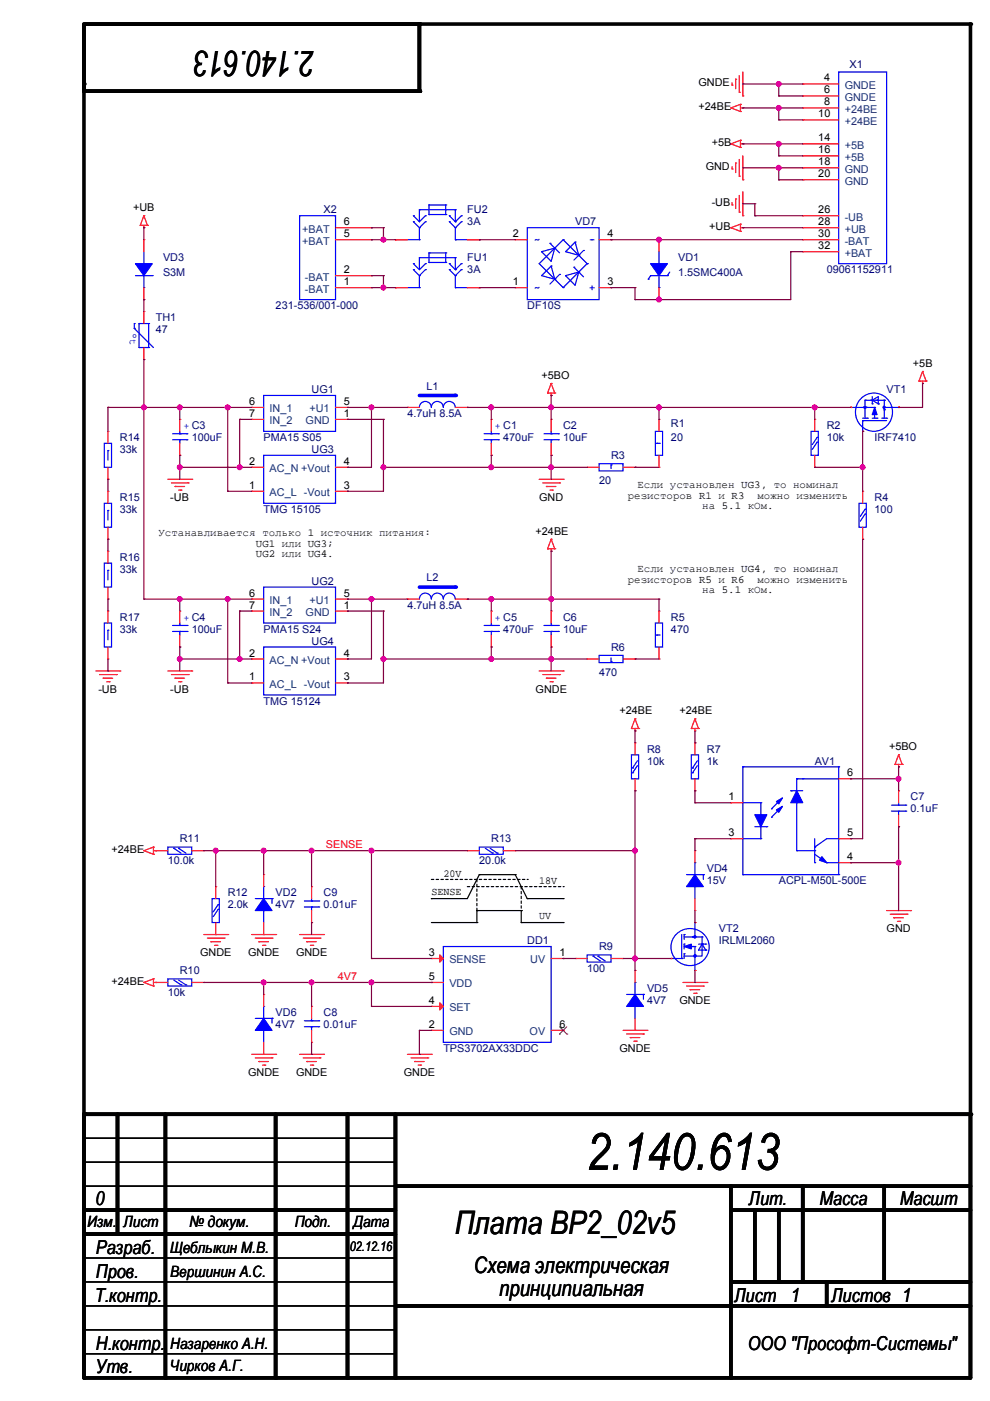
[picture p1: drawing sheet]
<svg xmlns="http://www.w3.org/2000/svg" width="210mm" height="297mm" viewBox="0 0 210 297" stroke-linecap="round" stroke-linejoin="round" font-family="sans-serif">
<defs><g id="words">
<text font-size="10.9" x="124.3" y="248">2.140.613</text>
<text font-size="7.4" x="66.8" y="10.8" transform="rotate(-180 66.8 10.8)">2.140.613</text>
<text font-size="6.9" x="96.4" y="261.6">Плата BP2_02v5</text>
<g font-size="4.8">
<text x="100.5" y="269.9">Схема электрическая</text>
<text x="105.8" y="274.8">принципиальная</text>
</g>
<g font-size="4.1">
<text x="20.3" y="255.5">0</text>
<text x="158.8" y="255.5">Лит.</text>
<text x="173.8" y="255.5">Масса</text>
<text x="190.8" y="255.5">Масшт</text>
<text x="20.3" y="265.9">Разраб.</text>
<text x="20.3" y="271">Пров.</text>
<text x="20.1" y="276.1">Т.контр.</text>
<text x="155.7" y="276.1">Лист</text>
<text x="167.7" y="276.1">1</text>
<text x="176.3" y="276.1">Листов 1</text>
<text x="20.3" y="286.2">Н.контр.</text>
<text x="158.6" y="286.2">ООО &quot;Прософт-Системы&quot;</text>
<text x="20.3" y="291">Утв.</text>
</g>
<g font-size="3.3">
<text x="18.6" y="260.1">Изм.</text>
<text x="26.2" y="260.1">Лист</text>
<text x="40.2" y="260.1">№ докум.</text>
<text x="62.5" y="260.1">Подп.</text>
<text x="75" y="260.1">Дата</text>
<text x="36.1" y="265.7">Щеблыкин М.В.</text>
<text x="36.1" y="270.8">Вершинин А.С.</text>
<text x="36.1" y="286">Назаренко А.Н.</text>
<text x="36.1" y="290.6">Чирков А.Г.</text>
</g>
<text font-size="2.8" x="74.2" y="265.3">02.12.16</text>
<g font-size="2.3">
<text x="174.8" y="17.3">4</text>
<text x="148.1" y="23.4">+24BE</text>
<text x="148.1" y="18.3">GNDE</text>
<text x="174.8" y="19.8">6</text>
<text x="174.8" y="22.4">8</text>
<text x="173.5" y="24.9">10</text>
<text x="173.5" y="30">14</text>
<text x="150.9" y="31">+5B</text>
<text x="173.5" y="32.5">16</text>
<text x="173.5" y="35.1">18</text>
<text x="149.6" y="36.1">GND</text>
<text x="173.5" y="37.6">20</text>
<text x="28.2" y="44.7">+UB</text>
<text x="72.9" y="47.8">6</text>
<text x="150.9" y="43.7">-UB</text>
<text x="173.5" y="45.2">26</text>
<text x="173.5" y="47.8">28</text>
<text x="72.9" y="50.3">5</text>
<text x="108.7" y="50.3">2</text>
<text x="128.8" y="50.3">4</text>
<text x="150.4" y="48.8">+UB</text>
<text x="173.5" y="50.3">30</text>
<text x="173.5" y="52.8">32</text>
<text x="72.9" y="57.9">2</text>
<text x="72.9" y="60.5">1</text>
<text x="108.7" y="60.5">1</text>
<text x="128.8" y="60.5">3</text>
<text x="193.6" y="77.8">+5B</text>
<text x="114.8" y="80.3">+5BO</text>
<text x="52.9" y="88.4">7</text>
<text x="52.9" y="85.9">6</text>
<text x="72.9" y="88.4">1</text>
<text x="72.9" y="85.9">5</text>
<text x="52.9" y="98.6">2</text>
<text x="72.9" y="98.6">4</text>
<text x="36.1" y="106.2">-UB</text>
<text x="52.9" y="103.6">1</text>
<text x="72.9" y="103.6">3</text>
<text x="114.3" y="106.2">GND</text>
<text x="133.1" y="105.7">резисторов R1 и R3</text>
<text x="135.1" y="103.4">Если установлен UG3, то номинал</text>
<text x="160.6" y="105.7">можно изменить</text>
<text x="33.6" y="113.6">Устанавливается только 1 источник питания:</text>
<text x="113.6" y="113.3">+24BE</text>
<text x="148.9" y="108">на 5.1 кОм.</text>
<text x="54.3" y="115.9">UG1 или UG3;</text>
<text x="54.3" y="118.2">UG2 или UG4.</text>
<text x="133.1" y="123.5">резисторов R5 и R6</text>
<text x="135.1" y="121.2">Если установлен UG4, то номинал</text>
<text x="148.9" y="125.8">на 5.1 кОм.</text>
<text x="160.6" y="123.5">можно изменить</text>
<text x="52.9" y="129">7</text>
<text x="52.9" y="126.5">6</text>
<text x="72.9" y="129">1</text>
<text x="72.9" y="126.5">5</text>
<text x="52.9" y="139.2">2</text>
<text x="72.9" y="139.2">4</text>
<text x="20.8" y="146.9">-UB</text>
<text x="36.1" y="146.9">-UB</text>
<text x="52.9" y="144.3">1</text>
<text x="72.9" y="144.3">3</text>
<text x="113.6" y="146.9">GNDE</text>
<text x="131.3" y="151.4">+24BE</text>
<text x="144" y="151.4">+24BE</text>
<text x="188.5" y="159">+5BO</text>
<text x="179.6" y="164.6">6</text>
<text x="154.5" y="169.7">1</text>
<text x="154.5" y="177.3">3</text>
<text x="179.6" y="177.3">5</text>
<text x="23.6" y="180.9">+24BE</text>
<text x="94" y="186">20V</text>
<text x="179.6" y="182.4">4</text>
<text x="91.5" y="189.8">SENSE</text>
<text x="114.3" y="187.5">18V</text>
<text x="114.3" y="194.9">UV</text>
<text x="188" y="197.7">GND</text>
<text x="42.4" y="202.7">GNDE</text>
<text x="52.6" y="202.7">GNDE</text>
<text x="62.8" y="202.7">GNDE</text>
<text x="91" y="202.7">3</text>
<text x="118.6" y="202.7">1</text>
<text x="23.6" y="208.8">+24BE</text>
<text x="91" y="207.8">5</text>
<text x="91" y="212.9">4</text>
<text x="144" y="212.9">GNDE</text>
<text x="91" y="217.9">2</text>
<text x="118.6" y="217.9">6</text>
<text x="131.3" y="223.1">GNDE</text>
<text x="52.6" y="228.1">GNDE</text>
<text x="62.8" y="228.1">GNDE</text>
<text x="85.6" y="228.1">GNDE</text>
</g>
<g font-size="2.3" fill="#000080">
<text x="180.1" y="14.5">X1</text>
<text x="68.6" y="45.3">X2</text>
<text x="99.1" y="45.3">FU2</text>
<text x="99.1" y="47.8">3A</text>
<text x="121.9" y="47.8">VD7</text>
<text x="34.6" y="55.4">VD3</text>
<text x="34.6" y="58.5">S3M</text>
<text x="99.1" y="55.4">FU1</text>
<text x="99.1" y="58">3A</text>
<text x="143.8" y="55.4">VD1</text>
<text x="143.8" y="58.5">1.5SMC400A</text>
<text x="175.3" y="58">09061152911</text>
<text x="58.4" y="65.6">231-536/001-000</text>
<text x="111.8" y="65.6">DF10S</text>
<text x="33" y="68.1">TH1</text>
<text x="33" y="70.7">47</text>
<text x="66.1" y="83.4">UG1</text>
<text x="90.4" y="82.6">L1</text>
<text x="188" y="83.4">VT1</text>
<text x="86.4" y="88.4">4.7uH 8.5A</text>
<text x="25.4" y="93.5">R14</text>
<text x="40.7" y="93.5">100uF</text>
<text x="55.9" y="93.5">PMA15 S05</text>
<text x="106.7" y="93.5">470uF</text>
<text x="119.4" y="91">C2</text>
<text x="119.4" y="93.5">10uF</text>
<text x="142.3" y="90.5">R1</text>
<text x="142.3" y="93.5">20</text>
<text x="175.3" y="91">R2</text>
<text x="175.3" y="93.5">10k</text>
<text x="185.4" y="93.5">IRF7410</text>
<text x="25.4" y="96.1">33k</text>
<text x="66.1" y="96.1">UG3</text>
<text x="129.6" y="97.3">R3</text>
<text x="25.4" y="106.2">R15</text>
<text x="127" y="102.7">20</text>
<text x="185.4" y="106.2">R4</text>
<text x="25.4" y="108.8">33k</text>
<text x="55.9" y="108.8">TMG 15105</text>
<text x="185.4" y="108.8">100</text>
<text x="25.4" y="118.9">R16</text>
<text x="25.4" y="121.5">33k</text>
<text x="66.1" y="124">UG2</text>
<text x="90.4" y="123.2">L2</text>
<text x="25.4" y="131.6">R17</text>
<text x="86.4" y="129.1">4.7uH 8.5A</text>
<text x="119.4" y="131.6">C6</text>
<text x="142.3" y="131.6">R5</text>
<text x="25.4" y="134.2">33k</text>
<text x="40.7" y="134.2">100uF</text>
<text x="55.9" y="134.2">PMA15 S24</text>
<text x="66.1" y="136.7">UG4</text>
<text x="106.7" y="134.2">470uF</text>
<text x="119.4" y="134.2">10uF</text>
<text x="129.6" y="138">R6</text>
<text x="142.3" y="134.2">470</text>
<text x="127" y="143.3">470</text>
<text x="55.9" y="149.4">TMG 15124</text>
<text x="137.2" y="159.6">R8</text>
<text x="149.9" y="159.6">R7</text>
<text x="137.2" y="162.1">10k</text>
<text x="149.9" y="162.1">1k</text>
<text x="172.7" y="162.1">AV1</text>
<text x="193.1" y="169.7">C7</text>
<text x="193.1" y="172.3">0.1uF</text>
<text x="38.1" y="178.6">R11</text>
<text x="104.2" y="178.6">R13</text>
<text x="35.6" y="183.2">10.0k</text>
<text x="101.6" y="183.2">20.0k</text>
<text x="149.9" y="185">VD4</text>
<text x="48.3" y="190">R12</text>
<text x="58.4" y="190">VD2</text>
<text x="68.6" y="190">C9</text>
<text x="149.9" y="187.5">15V</text>
<text x="165.1" y="187.5">ACPL-M50L-500E</text>
<text x="48.3" y="192.6">2.0k</text>
<text x="58.4" y="192.6">4V7</text>
<text x="68.6" y="192.6">0.01uF</text>
<text x="152.4" y="197.7">VT2</text>
<text x="111.8" y="200.2">DD1</text>
<text x="127" y="201.5">R9</text>
<text x="152.4" y="200.2">IRLML2060</text>
<text x="38.1" y="206.5">R10</text>
<text x="124.5" y="206">100</text>
<text x="35.6" y="211.1">10k</text>
<text x="58.4" y="215.4">VD6</text>
<text x="68.6" y="215.4">C8</text>
<text x="137.2" y="210.4">VD5</text>
<text x="137.2" y="212.9">4V7</text>
<text x="58.4" y="218">4V7</text>
<text x="68.6" y="218">0.01uF</text>
<text x="94" y="223.1">TPS3702AX33DDC</text>
</g>
<g font-size="2.3" fill="#004080">
<text x="179.1" y="18.8">GNDE</text>
<text x="179.1" y="21.4">GNDE</text>
<text x="179.1" y="23.9">+24BE</text>
<text x="179.1" y="26.5">+24BE</text>
<text x="179.1" y="31.5">+5B</text>
<text x="179.1" y="34.1">+5B</text>
<text x="179.1" y="36.6">GND</text>
<text x="179.1" y="39.2">GND</text>
<text x="179.1" y="46.8">-UB</text>
<text x="64.1" y="51.9">+BAT</text>
<text x="64.1" y="49.3">+BAT</text>
<text x="179.1" y="49.3">+UB</text>
<text x="179.1" y="51.9">-BAT</text>
<text x="64.6" y="59.5">-BAT</text>
<text x="179.1" y="54.4">+BAT</text>
<text x="64.6" y="62">-BAT</text>
<text x="57.2" y="90">IN_2</text>
<text x="57.2" y="87.4">IN_1</text>
<text x="64.8" y="90">GND</text>
<text x="65.6" y="87.4">+U1</text>
<text x="57.2" y="100.1">AC_N +Vout</text>
<text x="57.2" y="105.2">AC_L -Vout</text>
<text x="57.2" y="130.6">IN_2</text>
<text x="57.2" y="128.1">IN_1</text>
<text x="64.8" y="130.6">GND</text>
<text x="65.6" y="128.1">+U1</text>
<text x="57.2" y="140.8">AC_N +Vout</text>
<text x="57.2" y="145.8">AC_L -Vout</text>
<text x="95.3" y="209.3">VDD</text>
<text x="95.3" y="204.3">SENSE</text>
<text x="112.4" y="204.3">UV</text>
<text x="95.3" y="214.4">SET</text>
<text x="95.3" y="219.5">GND</text>
<text x="112.3" y="219.5">OV</text>
</g>
<g font-size="2.3" fill="#00f">
<text x="114.6" y="50.2" transform="rotate(-180 114.6 50.2)">~</text>
<text x="126.3" y="50.2" transform="rotate(-180 126.3 50.2)">-</text>
<text x="114.6" y="60.3" transform="rotate(-180 114.6 60.3)">~</text>
<text x="126.3" y="60.3" transform="rotate(-180 126.3 60.3)">+</text>
<text x="27.5" y="70.6" transform="rotate(90 27.5 70.6)">°t</text>
<text x="38.9" y="91">+ C3</text>
<text x="104.9" y="91">+ C1</text>
<text x="38.9" y="131.6">+ C4</text>
<text x="104.9" y="131.6">+ C5</text>
</g>
<g font-size="2.3" fill="#f00">
<text x="69.1" y="179.9">SENSE</text>
<text x="71.6" y="207.8">4V7</text>
</g>
</g></defs>
<g fill="none" stroke="#000" stroke-width=".76">
<path d="M17.8 5.1h188v287h-188v-286.7M88.9 5.1v14.2h-71.1M18.1 236.2h187.7M24.9 236.2v25.4M35.1 236.2v55.9M58.4 236.2v55.9M73.7 236.2v55.9M83.8 236.2v55.9M17.8 256.6h66M83.8 251.5h122M155 251.5v40.6M155 256.6h50.8"/>
<path d="M160 256.6v15.2M165.1 256.6v15.2M170.2 251.5v20.3M187.5 251.5v20.3M17.8 261.6h66M83.8 276.9h122M155 271.8h50.8M175.3 271.8v5.1"/>
</g>
<g fill="#000">
<circle cx="17.8" cy="17.8" r=".38"/>
<circle cx="17.8" cy="19.3" r=".38"/>
<circle cx="88.9" cy="5.1" r=".38"/>
<circle cx="88.9" cy="19.3" r=".38"/>
<circle cx="205.8" cy="5.1" r=".38"/>
<circle cx="17.8" cy="236.2" r=".38"/>
<circle cx="18.1" cy="236.2" r=".38"/>
<circle cx="205.8" cy="236.2" r=".38"/>
<circle cx="17.8" cy="256.6" r=".38"/>
<circle cx="83.8" cy="251.5" r=".38"/>
<circle cx="155" cy="256.6" r=".38"/>
<circle cx="17.8" cy="261.6" r=".38"/>
<circle cx="24.9" cy="261.6" r=".38"/>
<circle cx="83.8" cy="276.9" r=".38"/>
<circle cx="155" cy="271.8" r=".38"/>
<circle cx="160" cy="271.8" r=".38"/>
<circle cx="165.1" cy="271.8" r=".38"/>
<circle cx="170.2" cy="271.8" r=".38"/>
<circle cx="175.3" cy="276.9" r=".38"/>
<circle cx="187.5" cy="271.8" r=".38"/>
<circle cx="17.8" cy="292.1" r=".38"/>
<circle cx="35.1" cy="292.1" r=".38"/>
<circle cx="58.4" cy="292.1" r=".38"/>
<circle cx="73.7" cy="292.1" r=".38"/>
<circle cx="83.8" cy="292.1" r=".38"/>
<circle cx="155" cy="292.1" r=".38"/>
</g>
<g fill="none" stroke="#000" stroke-width=".25">
<path d="M91.5 190.5h.1M91.5 195.6h9.6M101.1 193.1h.1M101.1 195.6h.1M101.1 193.1v2.5M101.1 193.1h9.4M101.6 185.4h.1M101.6 185.4h7.6M101.6 185.4l-2.5 5.1h-7.6M109.2 185.4h.1M109.2 185.4l2.6 5.1M110.5 195.6h.1"/>
<path d="M110.5 193.1h.1M110.5 193.1v2.5M110.5 195.6h8.9M111.8 190.5h.1M111.8 190.5h7.6M119.4 195.6h.1M119.4 190.5h.1M17.8 237h.1M17.8 236.5v.5M17.8 246.4h.1M17.8 241.3h.1M17.8 251.5h.1"/>
<path d="M17.8 246.4h66M17.8 241.3h66M17.8 251.5h66M17.8 276.9h.1M17.8 271.8h.1M17.8 266.7h.1M17.8 276.9h66M17.8 271.8h66M17.8 266.7h66M17.8 287h.1M17.8 282h.1M17.8 287h66"/>
<path d="M17.8 282h66"/>
</g>
<path d="M91.5 186.5h20.3M99.1 188h20.3M101.1 186.5v6.6M101.1 193.1h.1M110.5 188v5.1M110.5 193.1h.1M111.8 186.5h.1M119.4 188h.1" fill="none" stroke="#000" stroke-width=".25" stroke-dasharray=".5 .5"/>
<g fill="none" stroke="#f00" stroke-width=".25">
<path d="M155.2 18.1h.1M155.2 17.5v.6M156 16.8h.1M156 16.8v2M156.7 19.6h.1M156.7 16v3.6M157.5 15.3v5M155 30.5h.1M155 22.9h.1M155 30.5l2 .8M155 22.9l2 .7M155.2 35.8h.1"/>
<path d="M155.2 35.3v.5M156 34.6h.1M156 34.6v2M156.7 37.4h.1M156.7 33.8v3.6M157 31.3h.1M157 29.7h.1M157 23.6h.1M157 22.1h.1M157 22.1v1.5M157 29.7v1.6M157 30.5h.5"/>
<path d="M157 29.7l-2 .8M157 22.9h.5M157 22.1l-2 .8M157.5 38.1h.1M157.5 30.5h.1M157.5 22.9h.1M157.5 20.3h.1M157.5 33v5.1M29.7 47.8h.1M29.7 47.8h1.6M30.5 48.3h.1M30.5 45.7h.1"/>
<path d="M30.5 47.8v.5M30.5 45.7l-.8 2.1M30.5 45.7l.8 2.1M31.3 47.8h.1M155 48.3h.1M155 48.3l2 .7M155.2 43.5h.1M155.2 42.9v.6M156 42.2h.1M156 42.2v2M156.7 45h.1M156.7 41.4v3.6"/>
<path d="M157 49h.1M157 47.5h.1M157 47.5v1.5M157 48.3h.5M157 47.5l-2 .8M157.5 48.3h.1M157.5 45.7h.1M157.5 40.7v5M195.6 78.8h.1M195.6 78.8l-.8 2M195.6 78.8l.8 2M116.1 83.3h.1"/>
<path d="M116.1 83.3h1.5M116.9 83.8h.1M116.9 81.3h.1M116.9 83.3v.5M116.9 81.3l-.8 2M116.9 81.3l.7 2M117.6 83.3h.1M194.8 80.8h.1M194.8 80.8h1.6M195.6 81.3h.1M195.6 80.8v.5M196.4 80.8h.1"/>
<path d="M35.6 101.6h5.1M36.3 102.4h3.6M37.1 103.1h.1M37.1 103.1h2M37.9 103.9h.5M38.4 103.9h.1M39.9 102.4h.1M40.7 101.6h.1M114.3 101.6h5.1M115.1 102.4h3.5M115.8 103.1h.1M115.8 103.1h2.1"/>
<path d="M116.1 116.4h.1M116.1 116.4h1.5M116.6 103.9h.5M116.9 116.9h.1M116.9 114.3h.1M116.9 116.4v.5M116.9 114.3l-.8 2.1M116.9 114.3l.7 2.1M117.1 103.9h.1M117.6 116.4h.1M118.6 102.4h.1M119.4 101.6h.1"/>
<path d="M20.3 142.3h5.1M21.1 143h3.6M21.9 143.8h.1M21.9 143.8h2M22.6 144.5h.5M23.1 144.5h.1M24.7 143h.1M25.4 142.3h.1M35.6 142.3h5.1M36.3 143h3.6M37.1 143.8h.1M37.1 143.8h2"/>
<path d="M37.9 144.5h.5M38.4 144.5h.1M39.9 143h.1M40.7 142.3h.1M114.3 142.3h5.1M115.1 143h3.5M115.8 143.8h.1M115.8 143.8h2.1M116.6 144.5h.5M117.1 144.5h.1M118.6 143h.1M119.4 142.3h.1"/>
<path d="M133.9 154.5h.1M133.9 154.5h1.5M134.6 155h.1M134.6 152.4h.1M134.6 154.5v.5M134.6 152.4l-.7 2.1M134.6 152.4l.8 2.1M135.4 154.5h.1M146.6 154.5h.1M146.6 154.5h1.5M147.3 155h.1M147.3 152.4h.1"/>
<path d="M147.3 154.5v.5M147.3 152.4l-.7 2.1M147.3 152.4l.8 2.1M148.1 154.5h.1M32.5 179.6h.1M32.5 179.6v1.5M32.5 179.6l-2 .8M189.8 162.1h.1M189.8 162.1h1.5M190.5 162.6h.1M190.5 160h.1M190.5 167.7h.1"/>
<path d="M190.5 175.3h.1M190.5 162.1v.5M190.5 167.7v2.5M190.5 172.7v2.6M190.5 160l-.7 2.1M190.5 160l.8 2.1M191.3 162.1h.1M30.5 180.4h.1M30.5 180.4l2 .7M32.5 181.1h.1M32.5 180.4h.5M33 180.4h.1"/>
<path d="M43.2 198.1h5.1M44 198.9h3.5M44.7 199.7h.1M44.7 199.7h2.1M47.5 198.9h.1M48.3 198.1h.1M53.4 198.1h5M54.1 198.9h3.6M54.9 199.7h.1M54.9 199.7h2M57.7 198.9h.1M58.4 198.1h.1"/>
<path d="M63.5 198.1h5.1M64.3 198.9h3.5M65 199.7h.1M65 199.7h2.1M67.8 198.9h.1M68.6 198.1h.1M188 193.1h5.1M188.7 193.8h3.6M189.5 194.6h.1M189.5 194.6h2M190.3 195.3h.5M190.8 195.3h.1"/>
<path d="M192.3 193.8h.1M193.1 193.1h.1M30.5 208.3h.1M30.5 208.3l2 .8M32.5 209.1h.1M32.5 207.5h.1M32.5 207.5v1.6M32.5 208.3h.5M32.5 207.5l-2 .8M33 208.3h.1M45.5 200.4h.5M46 200.4h.1"/>
<path d="M55.6 200.4h.6M56.2 200.4h.1M65.8 200.4h.5M66.3 200.4h.1M132.1 218.5h5.1M132.9 219.2h3.5M133.6 220h.1M133.6 220h2.1M136.4 219.2h.1M137.2 218.5h.1M144.8 208.3h5.1M145.6 209.1h3.5"/>
<path d="M146.3 209.8h.1M146.3 209.8h2.1M147.1 210.6h.5M147.6 210.6h.1M149.1 209.1h.1M149.9 208.3h.1M53.4 223.5h5M54.1 224.3h3.6M54.9 225.1h.1M54.9 225.1h2M55.6 225.8h.6M56.2 225.8h.1"/>
<path d="M57.7 224.3h.1M58.4 223.5h.1M63.5 223.5h5.1M64.3 224.3h3.5M65 225.1h.1M65 225.1h2.1M65.8 225.8h.5M66.3 225.8h.1M67.8 224.3h.1M68.6 223.5h.1M86.4 223.5h5.1M87.1 224.3h3.6"/>
<path d="M87.9 225.1h.1M87.9 225.1h2M88.7 225.8h.5M89.2 225.8h.1M90.7 224.3h.1M91.5 223.5h.1M134.4 220.7h.5M134.9 220.7h.1"/>
</g>
<g fill="none" stroke="#00f" stroke-width=".25">
<path d="M189 172h3M189 170.7h3M190.5 170.7h.1M190.5 172h.1M190.5 170.2v.5M190.5 172v.7M192 172h.1M192 170.7h.1M132.9 210.8h3.5M134.6 213.4h.1M134.6 208.3h.1M134.6 208.3v2.5"/>
<path d="M134.6 213.4v2.5M136.4 210.8h.1"/>
</g>
<path d="M134.6 210.8l1.8 2.6h-3.5z" fill-rule="evenodd" fill="#00f"/>
<g fill="none" stroke="#00f" stroke-width=".25">
<path d="M177.8 15.3h10.2v40.6h-10.2zM28.5 69.6h.1M28.5 68.6h.1M28.5 69.6l4 4.1M28.5 68.6v1M29.5 73.7h.1M29.5 68.6h.1M29.5 68.6h2M29.5 73.7h2M29.5 68.6v5.1M31.5 68.6h.1M31.5 73.7h.1"/>
<path d="M31.5 68.6v5.1M55.9 83.8h15.2v7.7h-15.2zM127 98.3h5.1v1.5h-5.1zM129.6 98.6h.1M129.6 98.6v.7M172 91.5h1.5v5h-1.5zM173.2 93.7h.1M173.2 92.7h.1M173.2 93.7l-1 1.6M173.2 92.7l-1 1.6M88.9 127a1.27 1.27 0 0 1 1.3-1.2 1.27 1.27 0 0 1 1.3 1.2 1.27 1.27 0 0 1 1.2-1.2 1.27 1.27 0 0 1 1.3 1.2 1.26 1.26 0 0 1 1.3-1.2 1.26 1.26 0 0 1 1.2 1.2M139 132.1h1.5v5.1h-1.5z"/>
<path d="M139.2 134.6h.1M139.2 134.6h.8M134.6 210.8l1.8 2.6h-3.5zM136.4 210.8h.1M136.4 210.8v1.1"/>
</g>
<g fill="none" stroke="#f00" stroke-width=".25">
<path d="M170.2 17.8h.1M170.2 17.8h7.6M170.2 20.3h.1M170.2 22.9h.1M170.2 25.4h.1M170.2 30.5h.1M170.2 33h.1M170.2 35.6h.1M170.2 38.1h.1M170.2 20.3h7.6M170.2 22.9h7.6M170.2 25.4h7.6"/>
<path d="M170.2 30.5h7.6M170.2 33h7.6M170.2 35.6h7.6M170.2 38.1h7.6M170.2 45.7h.1M170.2 48.3h.1M170.2 50.8h.1M170.2 53.4h.1M170.2 45.7h7.6M170.2 48.3h7.6M170.2 50.8h7.6M170.2 53.4h7.6"/>
<path d="M30.5 76.2h.1M30.5 66.1h.1M30.5 66.1v2.5M30.5 73.7v2.5M53.4 88.9h.1M53.4 86.4h.1M53.4 88.9h2.5M53.4 86.4h2.5M71.1 88.9h2.6M71.1 86.4h2.6M73.7 88.9h.1M73.7 86.4h.1"/>
<path d="M124.5 99.1h.1M124.5 99.1h2.5M132.1 99.1h2.5M134.6 99.1h.1M172.7 99.1h.1M172.7 88.9h.1M172.7 88.9v2.6M172.7 96.5v2.6M139.7 129.6h.1M139.7 139.7h.1M139.7 129.6v2.5M139.7 137.2v2.5"/>
<path d="M134.6 218.5h.1M134.6 205.8h.1M134.6 205.8v2.5M134.6 215.9v2.6"/>
</g>
<path d="M88.9 124.5h7.6" fill="none" stroke="#00f" stroke-width=".76"/>
<circle cx="96.5" cy="124.5" r=".38" fill="#00f"/>
<g fill="none" stroke="#f00" stroke-width=".25">
<path d="M71.1 58.4h7.7M71.1 50.8h7.7M71.1 48.3h7.7M78.8 58.4h.1M78.8 50.8h.1M78.8 48.3h.1M71.1 61h7.7M78.8 61h.1M83.8 61h.1M83.8 61h2.6M99.1 61h2.5M101.6 61h.1"/>
<path d="M116.9 88.9h.1M116.9 96.5h.1M116.9 88.9v2.6M116.9 94v2.5M139.7 88.9h.1M139.7 99.1h.1M139.7 88.9v2.6M139.7 96.5v2.6M38.1 129.6h.1M38.1 137.2h.1M38.1 129.6v2.5M38.1 134.6v2.6"/>
<path d="M53.4 129.6h.1M53.4 127h.1M53.4 127h2.5M53.4 129.6h2.5M71.1 127h2.6M71.1 129.6h2.6M73.7 129.6h.1M73.7 127h.1M86.4 127h.1M86.4 127h2.5M96.5 127h2.6M99.1 127h.1"/>
<path d="M134.6 157.5h.1M134.6 157.5v2.5M134.6 167.7h.1M134.6 165.1v2.6M33 180.4h.1M33 180.4h2.6M40.7 180.4h2.5M43.2 180.4h.1"/>
</g>
<g fill="none" stroke="#00f" stroke-width=".25">
<path d="M63.5 45.7h7.6v17.8h-7.6zM87.7 57.2h.1M87.7 55.9h.1M87.7 57.2l1.2 1.2M87.7 55.9l1.2 1.3M88.9 58.4h.1M88.9 54.6h.1M88.9 54.6v2.6M88.9 58.4v2.6M88.9 54.6h7.6M90.2 57.2h.1M90.2 55.9h.1"/>
<path d="M90.2 57.2l-1.3 1.2M90.2 55.9l-1.3 1.3M91 55.6h.1M91 53.6h.1M91 53.6v2M91 55.6h3.5M91 53.6h3.5M94.5 55.6h.1M94.5 53.6h.1M94.5 53.6v2M95.3 57.2h.1M95.3 55.9h.1"/>
<path d="M95.3 57.2l1.2 1.2M95.3 55.9l1.2 1.3M96.5 58.4h.1M96.5 54.6h.1M96.5 57.2h.1M96.5 54.6v2.6M96.5 58.4v2.6M97.8 57.2h.1M97.8 55.9h.1M97.8 57.2l-1.3 1.2M97.8 55.9l-1.3 1.3M86.4 61h2.5"/>
<path d="M88.9 61h.1M96.5 61h.1M96.5 61h2.6M115.3 93.2h3.1M115.3 92h3.1M116.9 92h.1M116.9 93.2h.1M116.9 91.5v.5M116.9 93.2v.8M118.4 93.2h.1M118.4 92h.1M139 91.5h1.5v5h-1.5z"/>
<path d="M139.2 94h.1M139.2 94h.8M36.6 133.9h3M36.6 132.6h3M38.1 132.6h.1M38.1 133.9h.1M38.1 132.1v.5M38.1 133.9v.7M39.6 133.9h.1M39.6 132.6h.1M55.9 124.5h15.2v7.6h-15.2zM35.6 179.6h5.1v1.5h-5.1z"/>
<path d="M36.9 179.9h.1M36.9 179.9l1.5 1M37.9 179.9h.1M37.9 179.9l1.5 1M133.9 160h1.5v5.1h-1.5zM134.1 162.8h.1M134.1 163.9h.1M135.1 161.3l-1 1.5M135.1 162.3l-1 1.6M143.4 198a4 4 0 0 1 6.4 .8 4 4 0 0 1-2.7 5.8 3.9 3.9 0 0 1-4.3-1.9 3.9 3.9 0 0 1 .6-4.7zM144.5 198.1v5.1M145.1 198.6h1.7"/>
<path d="M146.8 198.6h.1M147.3 198.6h.1M147.3 195.6v3M142.3 203.2h2.2M144.5 203.2h.1M145.1 202.7h2.2M145.1 200.7h2.2M146.8 200.7h.1M147.3 202.7h.1M147.3 205.8h.1M147.3 200.7h.1M147.3 202.5h.1"/>
<path d="M147.3 200.7v5.1"/>
</g>
<path d="M145.1 200.7l1.5-.5v1z" fill-rule="evenodd" fill="#00f"/>
<g fill="none" stroke="#00f" stroke-width=".25">
<path d="M145.1 198.1h.1M145.1 198.1v1.1M146.8 198.6h.1M146.8 198.6h2.1M148.9 198.6v4.1h-1.6M148.9 198.6h.1M145.1 200.7l1.5-.5v1zM148.1 200.2h1.5M148.9 200.2h.1M148.9 200.2l-.8 1.2h1.5M148.9 200.2l.7 1.2M149.6 200.2h.1"/>
<path d="M149.6 201.4h.1"/>
</g>
<circle cx="147.3" cy="198.6" r=".24" fill="#00f"/>
<circle cx="147.3" cy="198.6" r=".24" fill="none" stroke="#00f" stroke-width=".25"/>
<circle cx="147.3" cy="202.7" r=".24" fill="#00f"/>
<g fill="none" stroke="#00f" stroke-width=".25">
<path d="M180.4 86.4h.1M180.4 86.4h3M182.5 84.5a4 4 0 0 1 5.6 .1 4 4 0 0 1 0 5.6 4 4 0 0 1-5.6 0 4.2 4.2 0 0 1 0-5.7zM182.9 89.2h.1M182.9 89.2v2.3M182.9 89.2h5.1M183.4 86.4h.1M183.4 86.4v2.3M183.7 86.4h.1M183.7 86.4h1.7M185.4 86.9h.1M185.4 86.4h.1"/>
<path d="M185.4 86.4v2.3M187.5 86.9h.1M187.5 86.4h.1M187.5 86.9v1.8M187.5 86.4h3M101.6 179.6h5.1v1.5h-5.1zM102.9 179.9l1.5 1M103.9 179.9l1.5 1M104.4 180.9h.1M105.4 180.9h.1M145.1 202.2h.1M145.1 200.2h.1"/>
<path d="M145.1 200.2v1M145.1 202.2v1"/>
<circle cx="147.3" cy="202.7" r=".24"/>
</g>
<path d="M99.1 180.4h.1M99.1 180.4h2.5M106.7 180.4h2.5M109.2 180.4h.1M147.3 195.6h.1M142.3 203.2h.1M147.3 205.8h.1" fill="none" stroke="#f00" stroke-width=".25"/>
<path d="M185.4 86.4l.5 1.5h-1z" fill-rule="evenodd" fill="#00f"/>
<g fill="none" stroke="#00f" stroke-width=".25">
<path d="M183.4 84.9h2.5M184.9 85.6h.1M184.9 84.9h.1M184.9 84.1v1.5M184.9 84.9l1.3-.8v1.5M184.9 84.9l1.3 .7M185.4 86.4l.5 1.5h-1zM185.9 84.9h.1M186.2 85.6h.1M187 88.7h1M187.5 84.9h.1M187.5 86.9h.1"/>
<path d="M187.5 84.9v2M188 88.7h.1"/>
</g>
<circle cx="187.5" cy="86.4" r=".24" fill="#00f"/>
<circle cx="187.5" cy="86.4" r=".24" fill="none" stroke="#00f" stroke-width=".25"/>
<circle cx="183.4" cy="86.4" r=".24" fill="#00f"/>
<g fill="none" stroke="#00f" stroke-width=".25">
<path d="M86.4 50.8h2.5M87.7 47h.1M87.7 45.7h.1M87.7 47l1.2 1.3M87.7 45.7l1.2 1.3M88.9 50.8h.1M88.9 48.3h.1M88.9 44.5h.1M88.9 44.5v2.5M88.9 48.3v2.5M88.9 44.5h7.6M90.2 47h.1"/>
<path d="M90.2 45.7h.1M90.2 47l-1.3 1.3M90.2 45.7l-1.3 1.3M91 45.5h.1M91 43.5h.1M91 43.5v2M91 45.5h3.5M91 43.5h3.5M94.5 45.5h.1M94.5 43.5h.1M94.5 43.5v2M95.3 47h.1"/>
<path d="M95.3 45.7h.1M95.3 47l1.2 1.3M95.3 45.7l1.2 1.3M96.5 50.8h.1M96.5 48.3h.1M96.5 44.5h.1M96.5 47h.1M96.5 50.8h2.6M96.5 44.5v2.5M96.5 48.3v2.5M97.8 47h.1M97.8 45.7h.1"/>
<path d="M97.8 47l-1.3 1.3M97.8 45.7l-1.3 1.3M182.9 88.7h1M183.4 84.9h.1M183.4 84.9v1.5M183.9 88.7h.1M184.9 88.7h1M185.9 88.7h.1M185.9 84.9h1.6M187.5 84.9h.1"/>
<circle cx="183.4" cy="86.4" r=".24"/>
</g>
<path d="M83.8 50.8h.1M83.8 50.8h2.6M99.1 50.8h2.5M101.6 50.8h.1M180.4 86.4h.1M182.9 91.5h.1M190.5 86.4h.1" fill="none" stroke="#f00" stroke-width=".25"/>
<path d="M160 172.7h2.6l-1.3 2.6z" fill="#00f"/>
<g fill="none" stroke="#00f" stroke-width=".25">
<path d="M157.5 177.8h.1M157.5 170.2h3.8M157.5 177.8h3.8M160 172.7h2.6l-1.3 2.6zM160 175.3h2.6M161.3 170.2h.1M161.3 172.7h.1M161.3 177.8h.1M161.3 170.2v2.5M161.3 175.3v2.5M162.6 175.3h.1M172.7 179.6h.1"/>
<path d="M172.7 177.8v5.1M175.3 177.8l-2.6 1.8M172.7 182.9h.1M172.7 181.1l2.6 1.8M175.3 182.9h.1M175.3 182.9h2.5M177.8 182.9h.1"/>
</g>
<path d="M164.6 171.7l1.3-.7-.8 1.2z" fill="#00f"/>
<path d="M164.6 171.7l1.3-.7-.8 1.2z" fill="none" stroke="#00f" stroke-width=".25"/>
<path d="M164.6 169.9l1.3-.7-.8 1.3z" fill="#00f"/>
<path d="M157.5 162.6h.1M157.5 162.6v22.8M157.5 162.6h20.3M164.6 169.9l1.3-.7-.8 1.3zM177.8 162.6h.1M177.8 162.6v22.8M157.5 185.4h.1M157.5 185.4h20.3M177.8 185.4h.1" fill="none" stroke="#00f" stroke-width=".25"/>
<path d="M168.9 167.7l1.3 2.5h-2.5z" fill="#00f"/>
<path d="M163.6 171.5h.1M165.9 169.2l-2.3 2.3M167.7 167.7h.1M167.7 167.7h2.5M168.9 167.7l1.3 2.5h-2.5zM168.9 165.1h.1M168.9 165.1h8.9M168.9 165.1v2.6M170.2 165.1h.1M175.3 177.8h2.5M177.8 177.8h.1" fill="none" stroke="#00f" stroke-width=".25"/>
<path d="M174.3 181.6l1 1.3-1.5-.5z" fill="#00f"/>
<g fill="none" stroke="#00f" stroke-width=".25">
<path d="M28.7 58.4h3.6M30.5 55.9h.1M30.5 53.4v2.5M30.5 58.4v2.6M32.3 58.4h.1M30.5 61h.1M163.6 173.2h.1M165.9 171l-2.3 2.2M168.9 170.2v10.2M168.9 180.4h.1M168.9 180.4h3.8M172.7 180.4h.1"/>
<path d="M174.3 181.6l1 1.3-1.5-.5z"/>
</g>
<path d="M155 177.8h.1M155 170.2h.1M155 177.8h2.5M155 170.2h2.5M177.8 177.8h2.6M177.8 165.1h2.6M180.4 177.8h.1M180.4 165.1h.1M177.8 182.9h2.6M180.4 182.9h.1" fill="none" stroke="#f00" stroke-width=".25"/>
<path d="M28.7 55.9h3.6l-1.8 2.5z" fill-rule="evenodd" fill="#00f"/>
<g fill="none" stroke="#00f" stroke-width=".25">
<path d="M28.7 55.9h3.6l-1.8 2.5zM115.3 133.9h3.1M115.3 132.6h3.1M116.9 132.6h.1M116.9 133.9h.1M116.9 132.1v.5M116.9 133.9v.7M118.4 133.9h.1M118.4 132.6h.1M54.1 215.9h3.6M55.9 218.5h.1M55.9 213.4h.1"/>
<path d="M55.9 213.4v2.5M55.9 218.5v2.5M57.7 215.9h.1"/>
</g>
<path d="M30.5 50.8h.1M30.5 50.8v2.6M30.5 63.5h.1M30.5 61v2.5M116.9 129.6h.1M116.9 137.2h.1M116.9 129.6v2.5M116.9 134.6v2.6" fill="none" stroke="#f00" stroke-width=".25"/>
<path d="M55.9 215.9l1.8 2.6h-3.6z" fill-rule="evenodd" fill="#00f"/>
<g fill="none" stroke="#00f" stroke-width=".25">
<path d="M22.1 94h1.5v5.1h-1.5zM22.9 95.5h.1M22.9 95.5v2.1M36.6 93.2h3M36.6 92h3M38.1 92h.1M38.1 93.2h.1M38.1 91.5v.5M38.1 93.2v.8M39.6 93.2h.1M39.6 92h.1M55.9 96.5h15.2v10.2h-15.2z"/>
<path d="M22.1 119.4h1.5v5.1h-1.5zM22.1 106.7h1.5v5.1h-1.5zM22.9 108.2h.1M22.9 108.2v2.1M182.1 106.7h1.6v5.1h-1.6zM183.4 109h.1M183.4 108h.1M183.4 109l-1 1.5M183.4 108l-1 1.5M22.1 132.1h1.5v5.1h-1.5zM22.9 120.9h.1M22.9 133.6h.1"/>
<path d="M22.9 120.9v2.1M22.9 133.6v2.1M55.9 137.2h15.2v10.1h-15.2zM45 190.5h1.5v5.1h-1.5zM46.2 192.8h.1M46.2 191.8h.1M46.2 192.8l-1 1.5M46.2 191.8l-1 1.5M35.6 207.5h5.1v1.6h-5.1zM36.9 207.8l1.5 1M37.9 207.8l1.5 1M38.4 208.8h.1"/>
<path d="M39.4 208.8h.1M55.9 215.9l1.8 2.6h-3.6zM57.7 215.9h.1M57.7 215.9v1M64.5 217.7h3.1M64.5 216.4h3.1M66.1 216.4h.1M66.1 217.7h.1M66.1 215.9v.5M66.1 217.7v.8M67.6 217.7h.1M67.6 216.4h.1"/>
<path d="M94 200.7h22.9v20.3h-22.9z"/>
</g>
<g fill="none" stroke="#f00" stroke-width=".25">
<path d="M22.9 91.5h.1M22.9 91.5v2.5M22.9 99.1v2.5M38.1 88.9h.1M38.1 96.5h.1M38.1 88.9v2.6M38.1 94v2.5M53.4 99.1h.1M53.4 99.1h2.5M71.1 99.1h2.6M73.7 99.1h.1M22.9 116.9h.1"/>
<path d="M22.9 114.3h.1M22.9 104.2h.1M22.9 101.6h.1M22.9 104.2v2.5M22.9 111.8v2.5M22.9 116.9v2.5M53.4 104.2h.1M53.4 104.2h2.5M71.1 104.2h2.6M73.7 104.2h.1M182.9 114.3h.1M182.9 104.2h.1"/>
<path d="M182.9 104.2v2.5M182.9 111.8v2.5M22.9 127h.1M22.9 139.7h.1M22.9 129.6h.1M22.9 124.5v2.5M22.9 129.6v2.5M22.9 137.2v2.5M53.4 139.7h.1M53.4 139.7h2.5M71.1 139.7h2.6M73.7 139.7h.1"/>
<path d="M53.4 144.8h.1M53.4 144.8h2.5M71.1 144.8h2.6M73.7 144.8h.1M45.7 198.1h.1M45.7 188h.1M45.7 188v2.5M45.7 195.6v2.5M33 208.3h.1M33 208.3h2.6M40.7 208.3h2.5M43.2 208.3h.1"/>
<path d="M55.9 210.8h.1M55.9 210.8v2.6M66.1 213.4h.1M66.1 213.4v2.5M66.1 218.5v2.5M91.5 218.5h.1M91.5 218.5h2.5M116.9 218.5h2.5M119.4 218.5h.1M55.9 223.5h.1M55.9 221v2.5M66.1 221h.1"/>
</g>
<path d="M118.6 219.2h.1M118.6 217.7l1.6 1.5M120.2 217.7l-1.6 1.5M120.2 219.2h.1" fill="none" stroke="#804000" stroke-width=".21"/>
<path d="M93.2 212.6l.8 .8-.8 .7z" fill="#f00"/>
<path d="M91.5 213.4h.1M91.5 208.3h.1M91.5 213.4h2.5M91.5 208.3h2.5M93.2 212.6l.8 .8-.8 .7z" fill="none" stroke="#f00" stroke-width=".25"/>
<path d="M93.2 202.5l.8 .7-.8 .8z" fill="#f00"/>
<path d="M124.5 139.7h.1M124.5 139.7h2.5M132.1 139.7h2.5M134.6 139.7h.1M91.5 203.2h.1M91.5 203.2h2.5M93.2 202.5l.8 .7-.8 .8zM116.9 203.2h2.5M119.4 203.2h.1" fill="none" stroke="#f00" stroke-width=".25"/>
<path d="M137.9 58.4h.1M137.9 58.4h3.6M139.7 55.9h.1M139.7 53.4v2.5M139.7 58.4v2.6M139.7 61h.1M127 139h5.1v1.5h-5.1zM129.6 139.5v.7M129.6 140.2h.1" fill="none" stroke="#00f" stroke-width=".25"/>
<path d="M137.9 55.9h3.6l-1.8 2.5z" fill-rule="evenodd" fill="#00f"/>
<g fill="none" stroke="#00f" stroke-width=".25">
<path d="M137.4 59.2h.1M137.9 55.9h3.6l-1.8 2.5zM137.9 58.4l-.5 .8M141.5 58.4h.1M142 57.7l-.5 .7M88.9 86.4a1.27 1.27 0 0 1 1.3-1.3 1.27 1.27 0 0 1 1.3 1.3 1.27 1.27 0 0 1 1.2-1.3 1.27 1.27 0 0 1 1.3 1.3 1.26 1.26 0 0 1 1.3-1.3 1.26 1.26 0 0 1 1.2 1.3M146.6 160h1.5v5.1h-1.5zM146.8 162.8h.1M146.8 163.9h.1M147.8 161.3l-1 1.5M147.8 162.3l-1 1.6M124.5 202.5h5.1v1.5h-5.1z"/>
<path d="M125.8 202.7h.1M125.8 202.7l1.5 1M126.8 202.7h.1M126.8 202.7l1.5 1"/>
</g>
<path d="M139.7 50.8h.1M139.7 50.8v2.6M139.7 63.5h.1M139.7 61v2.5M147.3 157.5h.1M147.3 157.5v2.5M147.3 167.7h.1M147.3 165.1v2.6M121.9 203.2h.1M121.9 203.2h2.6M129.6 203.2h2.5M132.1 203.2h.1" fill="none" stroke="#f00" stroke-width=".25"/>
<path d="M88.9 83.8h7.6" fill="none" stroke="#00f" stroke-width=".76"/>
<circle cx="96.5" cy="83.8" r=".38" fill="#00f"/>
<g fill="none" stroke="#f00" stroke-width=".25">
<path d="M109.2 50.8h.1M109.2 50.8h2.6M127 50.8h2.6M129.6 50.8h.1M109.2 61h.1M109.2 61h2.6M127 61h2.6M129.6 61h.1M86.4 86.4h.1M86.4 86.4h2.5M96.5 86.4h2.6M99.1 86.4h.1"/>
<path d="M104.2 88.9h.1M104.2 96.5h.1M104.2 88.9v2.6M104.2 94v2.5M104.2 129.6h.1M104.2 137.2h.1M104.2 129.6v2.5M104.2 134.6v2.6"/>
</g>
<g fill="none" stroke="#00f" stroke-width=".25">
<path d="M111.8 48.3h15.2v15.2h-15.2zM114.8 53.4h.1M116.6 51.6h.1M116.6 51.6l2 2M116.9 56.4h.1M116.9 56.4l-2.1 2 2.8 .8M116.9 56.4l.7 2.8M117.6 52.6h.1M117.6 59.2h.1M117.6 52.6l-.7 2.8-2.1-2M117.6 52.6l-2.8 .8M118.6 58.2h.1"/>
<path d="M118.6 58.2l-2 2M119.4 50.8h.1M119.4 50.8l5.1 5.1M119.4 50.8l-5.1 5.1 5.1 5.1M119.9 58.4h.1M121.7 56.7h.1M121.7 56.7l2 2M121.9 51.3h.1M121.9 51.3l-2 2.1 2.8 .7M121.9 51.3l.8 2.8M122.7 57.7h.1M122.7 54.1h.1"/>
<path d="M122.7 57.7l-2.8 .7M122.7 57.7l-.8 2.8-2-2.1M123.7 53.1h.1M123.7 53.1l-2 2M124.5 55.9h.1M124.5 55.9l-5.1 5.1M119.4 61h.1M102.6 93.2h3.1M102.6 92h3.1M104.2 92h.1M104.2 93.2h.1M104.2 91.5v.5"/>
<path d="M104.2 93.2v.8M105.7 93.2h.1M105.7 92h.1M102.6 133.9h3.1M102.6 132.6h3.1M104.2 132.6h.1M104.2 133.9h.1M104.2 132.1v.5M104.2 133.9v.7M105.7 133.9h.1M105.7 132.6h.1M145.6 185.4h3.5"/>
<path d="M147.3 188h.1M147.3 182.9h.1M147.3 182.9v2.5M147.3 188v2.5M149.1 185.4h.1"/>
</g>
<path d="M147.3 185.4l1.8 2.6h-3.5z" fill-rule="evenodd" fill="#00f"/>
<g fill="none" stroke="#00f" stroke-width=".25">
<path d="M54.1 190.5h3.6M55.9 193.1h.1M55.9 188h.1M55.9 188v2.5M55.9 193.1v2.5M57.7 190.5h.1M64.5 192.3h3.1M64.5 191h3.1M66.1 191h.1M66.1 192.3h.1M66.1 190.5v.5M66.1 192.3v.8"/>
<path d="M67.6 192.3h.1M67.6 191h.1M147.3 185.4l1.8 2.6h-3.5zM149.1 185.4h.1M149.1 185.4v1.1"/>
</g>
<path d="M66.1 188h.1M66.1 195.6h.1M66.1 188v2.5M66.1 193.1v2.5M147.3 193.1h.1M147.3 180.4h.1M147.3 180.4v2.5M147.3 190.5v2.6" fill="none" stroke="#f00" stroke-width=".25"/>
<path d="M55.9 190.5l1.8 2.6h-3.6z" fill-rule="evenodd" fill="#00f"/>
<path d="M55.9 190.5l1.8 2.6h-3.6zM57.7 190.5h.1M57.7 190.5v1" fill="none" stroke="#00f" stroke-width=".25"/>
<path d="M55.9 198.1h.1M55.9 185.4h.1M55.9 185.4v2.6M55.9 195.6v2.5" fill="none" stroke="#f00" stroke-width=".25"/>
<path d="M78.8 50.8h.1M78.8 48.3h.1M78.8 58.4h.1M78.8 50.8h2.5M78.8 48.3h2.5M78.8 58.4h2.5M81.3 58.4h.1M81.3 58.4v2.6" fill="none" stroke="#800040" stroke-width=".25"/>
<circle cx="81.3" cy="61" r=".5" fill="#f0f"/>
<circle cx="81.3" cy="61" r=".5" fill="none" stroke="#f0f" stroke-width=".25"/>
<g fill="none" stroke="#800040" stroke-width=".25">
<path d="M157.5 30.5h.1M157.5 30.5h7.6M165.1 33h.1M165.1 30.5h.1M165.1 33h5.1M165.1 30.5v2.5M157.5 43.2h.1M157.5 48.3h.1M157.5 43.2h2.5M157.5 48.3h12.7M160 43.2h.1M160 45.7h.1"/>
<path d="M160 43.2v2.5M160 45.7h10.2M78.8 61h.1M78.8 61h2.5M134.6 63.5h.1M134.6 63.5h5.1"/>
</g>
<circle cx="165.1" cy="30.5" r=".5" fill="#f0f"/>
<circle cx="165.1" cy="30.5" r=".5" fill="none" stroke="#f0f" stroke-width=".25"/>
<path d="M157.5 35.6h.1M157.5 35.6h7.6M165.1 30.5h.1M165.1 38.1h.1M165.1 35.6h.1M165.1 30.5h5.1M165.1 38.1h5.1M165.1 35.6v2.5" fill="none" stroke="#800040" stroke-width=".25"/>
<circle cx="165.1" cy="35.6" r=".5" fill="#f0f"/>
<circle cx="165.1" cy="35.6" r=".5" fill="none" stroke="#f0f" stroke-width=".25"/>
<path d="M157.5 17.8h.1M157.5 17.8h12.7M165.1 17.8h.1M165.1 17.8v2.5M165.1 35.6h.1M165.1 20.3h.1M165.1 35.6h5.1M165.1 20.3h5.1" fill="none" stroke="#800040" stroke-width=".25"/>
<circle cx="165.1" cy="17.8" r=".5" fill="#f0f"/>
<circle cx="165.1" cy="17.8" r=".5" fill="none" stroke="#f0f" stroke-width=".25"/>
<path d="M157.5 22.9h.1M157.5 22.9h12.7M165.1 25.4h.1M165.1 22.9h.1M165.1 25.4h5.1M165.1 22.9v2.5" fill="none" stroke="#800040" stroke-width=".25"/>
<circle cx="165.1" cy="22.9" r=".5" fill="#f0f"/>
<circle cx="165.1" cy="22.9" r=".5" fill="none" stroke="#f0f" stroke-width=".25"/>
<path d="M48.3 127h.1M48.3 127h5.1" fill="none" stroke="#800040" stroke-width=".25"/>
<circle cx="48.3" cy="127" r=".5" fill="#f0f"/>
<circle cx="48.3" cy="127" r=".5" fill="none" stroke="#f0f" stroke-width=".25"/>
<path d="M73.7 86.4h.1M73.7 86.4h5.1M172.7 86.4h.1M172.7 86.4v2.5M172.7 86.4h7.7M182.9 91.5h.1M182.9 91.5v7.6" fill="none" stroke="#800040" stroke-width=".25"/>
<circle cx="78.7" cy="86.4" r=".5" fill="#f0f"/>
<circle cx="78.7" cy="86.4" r=".5" fill="none" stroke="#f0f" stroke-width=".25"/>
<path d="M73.7 88.9h.1M73.7 88.9h7.6M78.8 86.4h.1M78.8 86.4h7.6M81.3 88.9h.1M81.3 88.9v10.2" fill="none" stroke="#800040" stroke-width=".25"/>
<circle cx="81.3" cy="99.1" r=".5" fill="#f0f"/>
<circle cx="81.3" cy="99.1" r=".5" fill="none" stroke="#f0f" stroke-width=".25"/>
<path d="M81.3 99.1h.1M81.3 99.1h22.9M73.7 127h.1M73.7 127h5.1" fill="none" stroke="#800040" stroke-width=".25"/>
<circle cx="78.7" cy="127" r=".5" fill="#f0f"/>
<circle cx="78.7" cy="127" r=".5" fill="none" stroke="#f0f" stroke-width=".25"/>
<g fill="none" stroke="#800040" stroke-width=".25">
<path d="M38.1 99.1h.1M38.1 99.1h12.7M99.1 86.4h.1M99.1 86.4h5.1M116.9 83.8h.1M116.9 83.8v2.6M172.7 99.1h.1M172.7 99.1h10.2M190.5 86.4h.1M195.6 81.3h.1M195.6 81.3v5.1h-5.1M116.9 116.9h.1"/>
<path d="M116.9 116.9v12.7M182.9 114.3h.1M182.9 114.3v63.5M73.7 129.6h.1M73.7 129.6h7.6M78.8 127h.1M78.8 127h7.6M81.3 129.6h.1M81.3 139.7h.1M81.3 129.6v10.1M81.3 139.7h22.9M99.1 127h.1"/>
<path d="M99.1 127h5.1M116.9 127h.1M116.9 137.2h.1M116.9 139.7h.1M116.9 127h22.8M116.9 137.2v5.1"/>
</g>
<circle cx="182.9" cy="99.1" r=".5" fill="#f0f"/>
<circle cx="182.9" cy="99.1" r=".5" fill="none" stroke="#f0f" stroke-width=".25"/>
<path d="M104.2 86.4h.1M104.2 86.4h12.7M116.9 96.5h.1M116.9 99.1h.1M116.9 96.5v5.1M182.9 99.1h.1M182.9 99.1v5.1" fill="none" stroke="#800040" stroke-width=".25"/>
<circle cx="116.8" cy="86.4" r=".5" fill="#f0f"/>
<circle cx="116.8" cy="86.4" r=".5" fill="none" stroke="#f0f" stroke-width=".25"/>
<circle cx="104.1" cy="86.4" r=".5" fill="#f0f"/>
<circle cx="104.1" cy="86.4" r=".5" fill="none" stroke="#f0f" stroke-width=".25"/>
<path d="M104.2 96.5h.1M104.2 99.1h.1M104.2 96.5v2.6M104.2 99.1h12.7" fill="none" stroke="#800040" stroke-width=".25"/>
<circle cx="116.8" cy="99.1" r=".5" fill="#f0f"/>
<circle cx="116.8" cy="99.1" r=".5" fill="none" stroke="#f0f" stroke-width=".25"/>
<circle cx="104.1" cy="99.1" r=".5" fill="#f0f"/>
<circle cx="104.1" cy="99.1" r=".5" fill="none" stroke="#f0f" stroke-width=".25"/>
<path d="M104.2 127h.1M104.2 127v2.6M104.2 127h12.7" fill="none" stroke="#800040" stroke-width=".25"/>
<circle cx="116.8" cy="127" r=".5" fill="#f0f"/>
<circle cx="116.8" cy="127" r=".5" fill="none" stroke="#f0f" stroke-width=".25"/>
<circle cx="104.1" cy="127" r=".5" fill="#f0f"/>
<circle cx="104.1" cy="127" r=".5" fill="none" stroke="#f0f" stroke-width=".25"/>
<path d="M104.2 137.2h.1M104.2 139.7h.1M104.2 137.2v2.5M104.2 139.7h12.7" fill="none" stroke="#800040" stroke-width=".25"/>
<circle cx="116.8" cy="139.7" r=".5" fill="#f0f"/>
<circle cx="116.8" cy="139.7" r=".5" fill="none" stroke="#f0f" stroke-width=".25"/>
<circle cx="104.1" cy="139.7" r=".5" fill="#f0f"/>
<circle cx="104.1" cy="139.7" r=".5" fill="none" stroke="#f0f" stroke-width=".25"/>
<path d="M180.4 165.1h.1M180.4 165.1h10.1" fill="none" stroke="#800040" stroke-width=".25"/>
<circle cx="190.5" cy="165.1" r=".5" fill="#f0f"/>
<circle cx="190.5" cy="165.1" r=".5" fill="none" stroke="#f0f" stroke-width=".25"/>
<path d="M38.1 86.4h.1M38.1 86.4h10.2M190.5 162.6h.1M190.5 165.1h.1M190.5 162.6v5.1" fill="none" stroke="#800040" stroke-width=".25"/>
<circle cx="38.1" cy="86.4" r=".5" fill="#f0f"/>
<circle cx="38.1" cy="86.4" r=".5" fill="none" stroke="#f0f" stroke-width=".25"/>
<path d="M38.1 86.4h.1M38.1 86.4v2.5M38.1 127h.1M38.1 127h10.2" fill="none" stroke="#800040" stroke-width=".25"/>
<circle cx="38.1" cy="127" r=".5" fill="#f0f"/>
<circle cx="38.1" cy="127" r=".5" fill="none" stroke="#f0f" stroke-width=".25"/>
<path d="M167.7 53.4h.1M167.7 53.4v10.1M167.7 53.4h2.5M30.5 76.2h.1M30.5 76.2v50.8M30.5 86.4h.1M30.5 86.4h7.6M38.1 137.2h.1M38.1 137.2v2.5M190.5 175.3h.1M190.5 175.3v7.6h-10.1M180.4 182.9h.1" fill="none" stroke="#800040" stroke-width=".25"/>
<circle cx="190.5" cy="182.9" r=".5" fill="#f0f"/>
<circle cx="190.5" cy="182.9" r=".5" fill="none" stroke="#f0f" stroke-width=".25"/>
<g fill="none" stroke="#800040" stroke-width=".25">
<path d="M104.2 86.4h.1M104.2 86.4v2.5M116.9 86.4h.1M116.9 99.1h.1M116.9 86.4v2.5M116.9 86.4h55.8M116.9 99.1h7.6M134.6 99.1h.1M134.6 99.1h5.1M139.7 86.4h.1M139.7 86.4v2.5M180.4 177.8h.1"/>
<path d="M180.4 177.8h2.5M190.5 182.9h.1M190.5 182.9v10.2"/>
</g>
<circle cx="172.7" cy="86.4" r=".5" fill="#f0f"/>
<circle cx="172.7" cy="86.4" r=".5" fill="none" stroke="#f0f" stroke-width=".25"/>
<circle cx="139.7" cy="86.4" r=".5" fill="#f0f"/>
<circle cx="139.7" cy="86.4" r=".5" fill="none" stroke="#f0f" stroke-width=".25"/>
<g fill="none" stroke="#800040" stroke-width=".25">
<path d="M30.5 48.3h.1M30.5 48.3v2.5M30.5 63.5h.1M30.5 63.5v2.6M38.1 139.7h.1M38.1 127h.1M38.1 139.7h15.3M38.1 127v2.6M48.3 127h.1M48.3 127v17.8M50.8 139.7h.1M116.9 139.7h.1"/>
<path d="M116.9 139.7h7.6M134.6 139.7h.1M134.6 139.7h5.1M139.7 127h.1M139.7 127v2.6M48.3 144.8h.1M48.3 144.8h5.1"/>
</g>
<circle cx="50.8" cy="139.7" r=".5" fill="#f0f"/>
<circle cx="50.8" cy="139.7" r=".5" fill="none" stroke="#f0f" stroke-width=".25"/>
<path d="M30.5 127h.1M30.5 127h7.6M38.1 139.7h.1M38.1 139.7v2.6" fill="none" stroke="#800040" stroke-width=".25"/>
<circle cx="38.1" cy="139.7" r=".5" fill="#f0f"/>
<circle cx="38.1" cy="139.7" r=".5" fill="none" stroke="#f0f" stroke-width=".25"/>
<path d="M38.1 99.1h.1M38.1 99.1v2.5" fill="none" stroke="#800040" stroke-width=".25"/>
<circle cx="38.1" cy="99.1" r=".5" fill="#f0f"/>
<circle cx="38.1" cy="99.1" r=".5" fill="none" stroke="#f0f" stroke-width=".25"/>
<path d="M38.1 96.5h.1M38.1 96.5v2.6M48.3 86.4h.1M48.3 86.4h5.1" fill="none" stroke="#800040" stroke-width=".25"/>
<circle cx="48.3" cy="86.4" r=".5" fill="#f0f"/>
<circle cx="48.3" cy="86.4" r=".5" fill="none" stroke="#f0f" stroke-width=".25"/>
<path d="M50.8 99.1h.1M50.8 99.1h2.6" fill="none" stroke="#800040" stroke-width=".25"/>
<circle cx="50.8" cy="99.1" r=".5" fill="#f0f"/>
<circle cx="50.8" cy="99.1" r=".5" fill="none" stroke="#f0f" stroke-width=".25"/>
<g fill="none" stroke="#800040" stroke-width=".25">
<path d="M48.3 86.4h.1M48.3 86.4v17.8M73.7 99.1h.1M78.8 86.4h.1M78.8 86.4v12.7h-5.1M81.3 99.1h.1M81.3 99.1v5.1h-7.6M48.3 104.2h.1M48.3 104.2h5.1M73.7 104.2h.1M73.7 139.7h.1M78.8 127h.1"/>
<path d="M78.8 127v12.7h-5.1M81.3 139.7h.1M81.3 139.7v5.1h-7.6M73.7 144.8h.1"/>
</g>
<circle cx="81.3" cy="139.7" r=".5" fill="#f0f"/>
<circle cx="81.3" cy="139.7" r=".5" fill="none" stroke="#f0f" stroke-width=".25"/>
<g fill="none" stroke="#800040" stroke-width=".25">
<path d="M134.6 155h.1M134.6 155v2.5M134.6 167.7h.1M134.6 167.7v12.7M147.3 170.2h.1M147.3 167.7h.1M147.3 177.8h.1M147.3 170.2h7.7M147.3 167.7v2.5M147.3 177.8h7.7M55.9 208.3h.1M55.9 208.3h22.9"/>
<path d="M55.9 208.3v2.5M66.1 208.3h.1M66.1 208.3v5.1M88.9 218.5h.1M88.9 218.5h2.6M88.9 218.5v5M119.4 203.2h.1M119.4 203.2h2.5M132.1 203.2h10.2M134.6 203.2h.1M134.6 203.2v2.6M147.3 208.3h.1"/>
<path d="M147.3 205.8v2.5M88.9 223.5h.1"/>
</g>
<circle cx="78.7" cy="208.3" r=".5" fill="#f0f"/>
<circle cx="78.7" cy="208.3" r=".5" fill="none" stroke="#f0f" stroke-width=".25"/>
<circle cx="66" cy="208.3" r=".5" fill="#f0f"/>
<circle cx="66" cy="208.3" r=".5" fill="none" stroke="#f0f" stroke-width=".25"/>
<path d="M66.1 180.4h.1M66.1 180.4v7.6" fill="none" stroke="#800040" stroke-width=".25"/>
<circle cx="66" cy="180.3" r=".5" fill="#f0f"/>
<circle cx="66" cy="180.3" r=".5" fill="none" stroke="#f0f" stroke-width=".25"/>
<path d="M45.7 180.4h.1M45.7 180.4h10.2" fill="none" stroke="#800040" stroke-width=".25"/>
<circle cx="55.9" cy="180.3" r=".5" fill="#f0f"/>
<circle cx="55.9" cy="180.3" r=".5" fill="none" stroke="#f0f" stroke-width=".25"/>
<circle cx="45.7" cy="180.3" r=".5" fill="#f0f"/>
<circle cx="45.7" cy="180.3" r=".5" fill="none" stroke="#f0f" stroke-width=".25"/>
<path d="M43.2 180.4h2.5M45.7 180.4h.1M45.7 180.4v7.6M66.1 195.6h.1M66.1 195.6v2.5M43.2 208.3h12.7M55.9 208.3h.1" fill="none" stroke="#800040" stroke-width=".25"/>
<circle cx="55.9" cy="208.3" r=".5" fill="#f0f"/>
<circle cx="55.9" cy="208.3" r=".5" fill="none" stroke="#f0f" stroke-width=".25"/>
<path d="M55.9 180.4h.1M55.9 180.4v5M55.9 180.4h10.2M78.8 180.4h.1M78.8 180.4v22.8M78.8 203.2h.1M78.8 203.2h12.7" fill="none" stroke="#800040" stroke-width=".25"/>
<circle cx="78.7" cy="180.3" r=".5" fill="#f0f"/>
<circle cx="78.7" cy="180.3" r=".5" fill="none" stroke="#f0f" stroke-width=".25"/>
<path d="M66.1 180.4h.1M66.1 180.4h33M78.8 180.4h.1M109.2 180.4h25.4M134.6 180.4h.1M134.6 180.4v22.8M134.6 203.2h.1" fill="none" stroke="#800040" stroke-width=".25"/>
<circle cx="134.6" cy="180.3" r=".5" fill="#f0f"/>
<circle cx="134.6" cy="180.3" r=".5" fill="none" stroke="#f0f" stroke-width=".25"/>
<circle cx="134.6" cy="203.2" r=".5" fill="#f0f"/>
<circle cx="134.6" cy="203.2" r=".5" fill="none" stroke="#f0f" stroke-width=".25"/>
<g fill="none" stroke="#800040" stroke-width=".25">
<path d="M81.3 50.8h.1M81.3 50.8h2.5M101.6 50.8h.1M101.6 50.8h7.6M129.6 50.8h.1M129.6 50.8h10.1M101.6 61h.1M101.6 61h7.6M50.8 88.9h.1M50.8 88.9v10.2M50.8 88.9h2.6M50.8 129.6h.1"/>
<path d="M50.8 129.6v10.1M50.8 129.6h2.6M147.3 157.5h.1M147.3 155v2.5M147.3 177.8h.1M147.3 177.8v2.6M147.3 195.6h.1M147.3 193.1v2.5M78.8 213.4h.1M78.8 208.3h.1M78.8 213.4h12.7M78.8 208.3v5.1"/>
<path d="M78.8 208.3h12.7M91.5 208.3h.1M66.1 223.5h.1M66.1 221v2.5"/>
</g>
<circle cx="81.3" cy="50.8" r=".5" fill="#f0f"/>
<circle cx="81.3" cy="50.8" r=".5" fill="none" stroke="#f0f" stroke-width=".25"/>
<path d="M81.3 48.3h.1M81.3 48.3v2.5M139.7 50.8h.1M139.7 50.8h30.5M81.3 61h.1M81.3 61h2.5" fill="none" stroke="#800040" stroke-width=".25"/>
<circle cx="139.7" cy="50.8" r=".5" fill="#f0f"/>
<circle cx="139.7" cy="50.8" r=".5" fill="none" stroke="#f0f" stroke-width=".25"/>
<path d="M134.6 61h.1M134.6 61v2.5M139.7 63.5h.1M139.7 63.5h28" fill="none" stroke="#800040" stroke-width=".25"/>
<circle cx="139.7" cy="63.5" r=".5" fill="#f0f"/>
<circle cx="139.7" cy="63.5" r=".5" fill="none" stroke="#f0f" stroke-width=".25"/>
<path d="M129.6 61h.1M129.6 61h5M22.9 86.4h.1M22.9 86.4h7.6" fill="none" stroke="#800040" stroke-width=".25"/>
<circle cx="30.5" cy="86.4" r=".5" fill="#f0f"/>
<circle cx="30.5" cy="86.4" r=".5" fill="none" stroke="#f0f" stroke-width=".25"/>
<path d="M22.9 86.4h.1M22.9 86.4v5.1M22.9 101.6h.1M22.9 114.3h.1M22.9 101.6v2.6M22.9 114.3v2.6M22.9 127h.1M22.9 127v2.6M22.9 139.7v2.6M22.9 142.3h.1" fill="none" stroke="#800040" stroke-width=".25"/>
<circle cx="81.3" cy="61" r=".5" fill="#f0f"/>
<circle cx="81.3" cy="61" r=".5" fill="none" stroke="#f0f" stroke-width=".25"/>
<circle cx="165.1" cy="30.5" r=".5" fill="#f0f"/>
<circle cx="165.1" cy="30.5" r=".5" fill="none" stroke="#f0f" stroke-width=".25"/>
<circle cx="165.1" cy="35.6" r=".5" fill="#f0f"/>
<circle cx="165.1" cy="35.6" r=".5" fill="none" stroke="#f0f" stroke-width=".25"/>
<circle cx="165.1" cy="17.8" r=".5" fill="#f0f"/>
<circle cx="165.1" cy="17.8" r=".5" fill="none" stroke="#f0f" stroke-width=".25"/>
<circle cx="165.1" cy="22.9" r=".5" fill="#f0f"/>
<circle cx="165.1" cy="22.9" r=".5" fill="none" stroke="#f0f" stroke-width=".25"/>
<circle cx="48.3" cy="127" r=".5" fill="#f0f"/>
<circle cx="48.3" cy="127" r=".5" fill="none" stroke="#f0f" stroke-width=".25"/>
<circle cx="78.7" cy="86.4" r=".5" fill="#f0f"/>
<circle cx="78.7" cy="86.4" r=".5" fill="none" stroke="#f0f" stroke-width=".25"/>
<circle cx="81.3" cy="99.1" r=".5" fill="#f0f"/>
<circle cx="81.3" cy="99.1" r=".5" fill="none" stroke="#f0f" stroke-width=".25"/>
<circle cx="78.7" cy="127" r=".5" fill="#f0f"/>
<circle cx="78.7" cy="127" r=".5" fill="none" stroke="#f0f" stroke-width=".25"/>
<circle cx="182.9" cy="99.1" r=".5" fill="#f0f"/>
<circle cx="182.9" cy="99.1" r=".5" fill="none" stroke="#f0f" stroke-width=".25"/>
<circle cx="116.8" cy="86.4" r=".5" fill="#f0f"/>
<circle cx="116.8" cy="86.4" r=".5" fill="none" stroke="#f0f" stroke-width=".25"/>
<circle cx="104.1" cy="86.4" r=".5" fill="#f0f"/>
<circle cx="104.1" cy="86.4" r=".5" fill="none" stroke="#f0f" stroke-width=".25"/>
<circle cx="116.8" cy="99.1" r=".5" fill="#f0f"/>
<circle cx="116.8" cy="99.1" r=".5" fill="none" stroke="#f0f" stroke-width=".25"/>
<circle cx="104.1" cy="99.1" r=".5" fill="#f0f"/>
<circle cx="104.1" cy="99.1" r=".5" fill="none" stroke="#f0f" stroke-width=".25"/>
<circle cx="116.8" cy="127" r=".5" fill="#f0f"/>
<circle cx="116.8" cy="127" r=".5" fill="none" stroke="#f0f" stroke-width=".25"/>
<circle cx="104.1" cy="127" r=".5" fill="#f0f"/>
<circle cx="104.1" cy="127" r=".5" fill="none" stroke="#f0f" stroke-width=".25"/>
<circle cx="116.8" cy="139.7" r=".5" fill="#f0f"/>
<circle cx="116.8" cy="139.7" r=".5" fill="none" stroke="#f0f" stroke-width=".25"/>
<circle cx="104.1" cy="139.7" r=".5" fill="#f0f"/>
<circle cx="104.1" cy="139.7" r=".5" fill="none" stroke="#f0f" stroke-width=".25"/>
<circle cx="190.5" cy="165.1" r=".5" fill="#f0f"/>
<circle cx="190.5" cy="165.1" r=".5" fill="none" stroke="#f0f" stroke-width=".25"/>
<circle cx="38.1" cy="86.4" r=".5" fill="#f0f"/>
<circle cx="38.1" cy="86.4" r=".5" fill="none" stroke="#f0f" stroke-width=".25"/>
<circle cx="38.1" cy="127" r=".5" fill="#f0f"/>
<circle cx="38.1" cy="127" r=".5" fill="none" stroke="#f0f" stroke-width=".25"/>
<circle cx="190.5" cy="182.9" r=".5" fill="#f0f"/>
<circle cx="190.5" cy="182.9" r=".5" fill="none" stroke="#f0f" stroke-width=".25"/>
<circle cx="172.7" cy="86.4" r=".5" fill="#f0f"/>
<circle cx="172.7" cy="86.4" r=".5" fill="none" stroke="#f0f" stroke-width=".25"/>
<circle cx="139.7" cy="86.4" r=".5" fill="#f0f"/>
<circle cx="139.7" cy="86.4" r=".5" fill="none" stroke="#f0f" stroke-width=".25"/>
<circle cx="50.8" cy="139.7" r=".5" fill="#f0f"/>
<circle cx="50.8" cy="139.7" r=".5" fill="none" stroke="#f0f" stroke-width=".25"/>
<circle cx="38.1" cy="139.7" r=".5" fill="#f0f"/>
<circle cx="38.1" cy="139.7" r=".5" fill="none" stroke="#f0f" stroke-width=".25"/>
<circle cx="38.1" cy="99.1" r=".5" fill="#f0f"/>
<circle cx="38.1" cy="99.1" r=".5" fill="none" stroke="#f0f" stroke-width=".25"/>
<circle cx="48.3" cy="86.4" r=".5" fill="#f0f"/>
<circle cx="48.3" cy="86.4" r=".5" fill="none" stroke="#f0f" stroke-width=".25"/>
<circle cx="50.8" cy="99.1" r=".5" fill="#f0f"/>
<circle cx="50.8" cy="99.1" r=".5" fill="none" stroke="#f0f" stroke-width=".25"/>
<circle cx="81.3" cy="139.7" r=".5" fill="#f0f"/>
<circle cx="81.3" cy="139.7" r=".5" fill="none" stroke="#f0f" stroke-width=".25"/>
<circle cx="78.7" cy="208.3" r=".5" fill="#f0f"/>
<circle cx="78.7" cy="208.3" r=".5" fill="none" stroke="#f0f" stroke-width=".25"/>
<circle cx="66" cy="208.3" r=".5" fill="#f0f"/>
<circle cx="66" cy="208.3" r=".5" fill="none" stroke="#f0f" stroke-width=".25"/>
<circle cx="66" cy="180.3" r=".5" fill="#f0f"/>
<circle cx="66" cy="180.3" r=".5" fill="none" stroke="#f0f" stroke-width=".25"/>
<circle cx="55.9" cy="180.3" r=".5" fill="#f0f"/>
<circle cx="55.9" cy="180.3" r=".5" fill="none" stroke="#f0f" stroke-width=".25"/>
<circle cx="45.7" cy="180.3" r=".5" fill="#f0f"/>
<circle cx="45.7" cy="180.3" r=".5" fill="none" stroke="#f0f" stroke-width=".25"/>
<circle cx="55.9" cy="208.3" r=".5" fill="#f0f"/>
<circle cx="55.9" cy="208.3" r=".5" fill="none" stroke="#f0f" stroke-width=".25"/>
<circle cx="78.7" cy="180.3" r=".5" fill="#f0f"/>
<circle cx="78.7" cy="180.3" r=".5" fill="none" stroke="#f0f" stroke-width=".25"/>
<circle cx="134.6" cy="180.3" r=".5" fill="#f0f"/>
<circle cx="134.6" cy="180.3" r=".5" fill="none" stroke="#f0f" stroke-width=".25"/>
<circle cx="134.6" cy="203.2" r=".5" fill="#f0f"/>
<circle cx="134.6" cy="203.2" r=".5" fill="none" stroke="#f0f" stroke-width=".25"/>
<circle cx="81.3" cy="50.8" r=".5" fill="#f0f"/>
<circle cx="81.3" cy="50.8" r=".5" fill="none" stroke="#f0f" stroke-width=".25"/>
<circle cx="139.7" cy="50.8" r=".5" fill="#f0f"/>
<circle cx="139.7" cy="50.8" r=".5" fill="none" stroke="#f0f" stroke-width=".25"/>
<circle cx="139.7" cy="63.5" r=".5" fill="#f0f"/>
<circle cx="139.7" cy="63.5" r=".5" fill="none" stroke="#f0f" stroke-width=".25"/>
<circle cx="30.5" cy="86.4" r=".5" fill="#f0f"/>
<circle cx="30.5" cy="86.4" r=".5" fill="none" stroke="#f0f" stroke-width=".25"/>
<use href="#words"/>
</svg>
